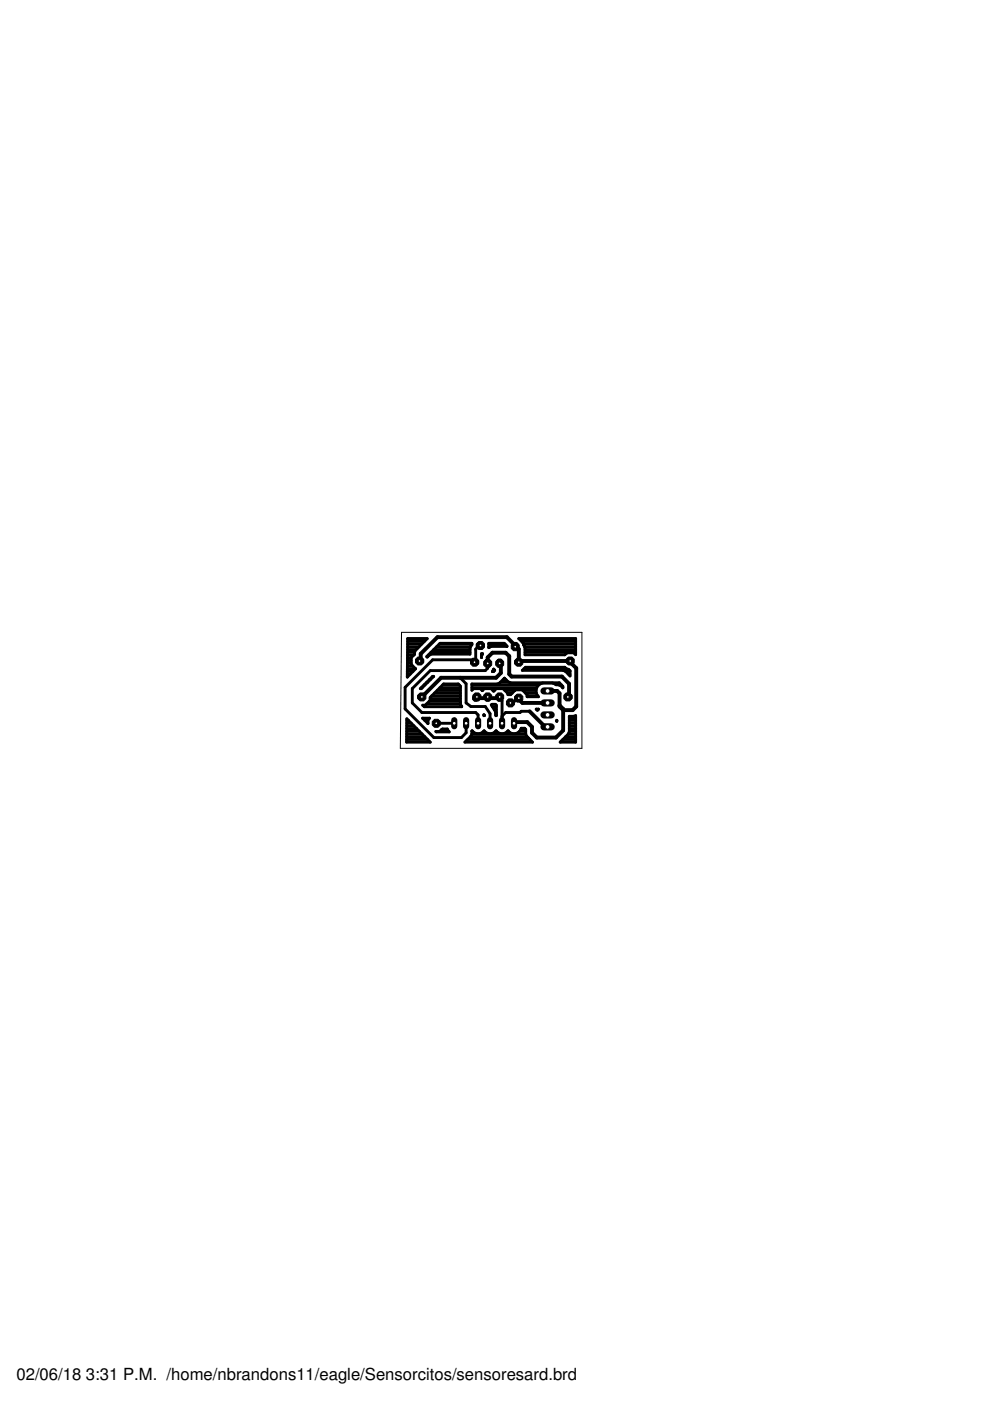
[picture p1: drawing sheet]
<svg xmlns="http://www.w3.org/2000/svg" width="210mm" height="297mm" viewBox="0 0 210 297" stroke-linecap="round" stroke-linejoin="round" font-family="sans-serif">
<defs><g id="words">
<g font-size="3.5">
<text x="3.5" y="292.5">02/06/18</text>
<text x="18.2" y="292.5">3:31 P.M. /home/nbrandons11/eagle/Sensorcitos/sensoresard.brd</text>
</g>
</g></defs>
<path d="M89.2 140.1v-1.5l3.6-3.5h14.7l2.5 2.5v2.5M100.9 148h5M103.4 140.4v-1l1-1h2.8l.8 .7v3.8l.5 .5h10.6l1.5 1.6v2.8M105.9 140.4l.3 .3v2l-1 1h-11.7l-4 4.1h-.3M109.7 148l1.1 1h5.3M110 140.1h10.6l1.6 1.6v8.1l-.8 .8h-2l-.8-.8v-2.8l-.5-.5h-2M110 140.1l-.3 .3M112.3 150.8l3.3 3.3h.5M118.6 149.5l.8 .8v4.6l-1.5 1.5h-4.1l-1-1v-1.3l-1-1h-2.6l-.2 .3" fill="none" stroke="#000" stroke-width=".83"/>
<g fill="none" stroke="#000" stroke-width=".61">
<path d="M86.4 139.5h.8M86.4 138.9h1.3M86.4 138.3h1.5M86.4 137.7h1.8M86.4 137.2h2.4M86.4 136.6h3M86.4 136h3.6M86.4 135.4h4.2l-2.5 2.5-.2 .8-.7 .7v1.5l.9 .9-1.7 1.8zM86.4 135.4h4.1M90.5 139.2l2.8-2.8h6.8v.3l-.4 .7v1.3h-8.2l-.9 .6zM90.8 138.9h.2M91.4 138.3h8.3"/>
<path d="M92 137.7h7.7M92.5 137.2h7.2M93.1 136.6h7M101.6 136.9l-.7 .7v2.8l-.5-.5h-8.7l-5.8 5.8v4.6l6.1 6.1h5.8l1-1v-2M102.1 139.1l.2-.5h-.2v.8M102.1 139.4h.1M102.1 138.9h.1M103.6 136.4h3.3l.6 .7h-3.3l-.6 .2zM103.6 137.2h.3M103.6 136.6h3.5M110 135.4h12v3.4l-.4-.4h-1.4l-.4 .4h-8.5v-1.4l-.3-.7v-.3zM110 135.4h12"/>
<path d="M110.6 136h11.4M110.8 136.2h.1M111 136.6h11M111.2 137.2h10.8M111.3 138.3h10.7M111.3 137.7h10.7M120 138.6h.1M86.2 156.8h4.5M86.2 156.2h3.9M86.2 155.6h3.3M86.2 155h2.7M86.2 154.5h2.1"/>
<path d="M86.3 152.4l4.9 5h-5zM86.3 153.9h1.5M86.3 153.3h.9M86.3 152.7h.3M86.4 143.5h.1M86.4 142.9h.6M86.4 142.3h1.2M86.4 141.8h1.7M86.4 141.2h1.1M86.4 140.6h.8M86.4 140h.8M89.1 146l2.6-2.6h.2l-2.6 2.6z"/>
<path d="M89.3 145.8h.2M89.6 152.3h1.5l-.4 .3v.8zM89.9 145.2h.2M90.1 152.7h.6M90.4 149.3h7.2M90.5 144.7h.2M90.6 153.3h.1M91 148.7h6.6M91.1 144.1h.2M91.2 147.9l2.9-2.9h3.1l.4 .5v3.5l.3 .8h-7.9l-.4-.3h.6l1-1zM91.2 148.1h6.4M91.5 147.5h6.1"/>
<path d="M91.6 143.5h.2M92.1 147h5.5M92.4 155.1h.8l.6-.5h1l.4 .6zM92.7 146.4h4.9M92.8 153.4h3.5M93.3 155h1.8M93.3 145.8h4.3M93.9 145.2h3.5M97.6 143.7l1.2 1.3v4l1 .8h3.1l1 1.5v2.1M99.2 156.8h13.1M99.7 156.2h12.1M100.1 145h5.4l.4-.2 1.1-1 .7 .8 .5 .2h10.4l.7 .7v.3a2.08 2.08 0 0 0-1.5-.7l-.6-.3h-2.2a1.69 1.69 0 0 0-.8 2.9h-2.4v-.4l-1.1-1h-1.4l-1 1h-.6v-.3l-1-1h-1.5l-.5 .6-.6-.6h-1.4l-.4 .4-.4-.4h-1.5l-.3 .3z"/>
<path d="M100.1 155.6v-.7a1.58 1.58 0 0 0 2.5 0 1.58 1.58 0 0 0 2.6 0 1.57 1.57 0 0 0 2.5 0 1.57 1.57 0 0 0 1.6 .7 1.57 1.57 0 0 0 1.2-1.2h.7l.3 .2v1M100.1 155.6l-.2 .5-1.3 1.3h14.3l-1.2-1.3-.2-.5M100.1 155.6h11.4M100.1 155h.1M100.1 145.8h13.7M100.1 145.2h14.1M102.2 146.4h.1M102.6 155h.1M102.6 151.5v.2zM102.6 151.6h.1M102.7 151.7h.1M103.4 140.4v1.3l-.5 .5h-11.7l-3.8 3.8v3l2.1 2.1h11.4l.5 .5v1.8"/>
<path d="M104.2 149.5l.1-.2h.7l.2 .2v2.2l-.1-.9zM104.4 149.9h.8M104.4 142.4h.1M104.4 142.3h.3M104.5 146.4h.3M104.7 141.9l.2 .2-.3 .3h-.2zM104.8 150.4h.4M105.1 155h.2M105.1 151h.1M105.1 151.6h.1M105.9 148l.5 .5v4.9M106.1 144.7h1.8"/>
<path d="M106.7 144.1h.6M107 146.4h2.2M107.6 155h.2M107.6 147h1M109.1 146.5h.1M109.7 148l-.7 .8h-.8M110.2 155h1.3M110.5 154.5h.8M110.7 142.1l.7-.6h8.4l.4 .4h.3l.4 .3v1.1l-1-1-.5-.2zM110.8 146.4h2.9M111.1 141.8h9M111.4 147h2.3"/>
<path d="M111.8 147.5h2.2M112.3 150.8h-1.8l-.2 .3h-3.1l-.8 .7M113.7 150.3h.5l-.3 .3zM113.8 150.4h.3M118 152.7h.1M118.1 152.7v.3zM118.5 145.2h.6M119 157.1v.1M119.3 145.8h.1M119.3 156.8h2.7M119.9 142.3h1M119.9 156.2h2.1"/>
<path d="M120 141.7h.1M120.5 142.9h.4M120.5 155.6h1.5M120.7 151.9h1l.3-.2v5.7h-3.2l1.7-1.8 .2-.5zM120.7 155h1.3M120.7 154.5h1.3M120.7 153.9h1.3M120.7 153.3h1.3M120.7 152.7h1.3M120.7 152.2h1.3"/>
</g>
<circle cx="89.2" cy="147.8" r=".71" fill="#000" stroke="#000" stroke-width=".21"/>
<circle cx="89.2" cy="147.8" r=".4" fill="#fff" stroke="#000" stroke-width=".21"/>
<circle cx="89.2" cy="140.1" r=".71" fill="#000" stroke="#000" stroke-width=".21"/>
<circle cx="89.2" cy="140.1" r=".4" fill="#fff" stroke="#000" stroke-width=".21"/>
<circle cx="105.9" cy="148" r=".71" fill="#000" stroke="#000" stroke-width=".21"/>
<circle cx="105.9" cy="148" r=".4" fill="#fff" stroke="#000" stroke-width=".21"/>
<circle cx="105.9" cy="140.4" r=".71" fill="#000" stroke="#000" stroke-width=".21"/>
<circle cx="105.9" cy="140.4" r=".4" fill="#fff" stroke="#000" stroke-width=".21"/>
<circle cx="120.6" cy="147.8" r=".71" fill="#000" stroke="#000" stroke-width=".21"/>
<circle cx="120.6" cy="147.8" r=".4" fill="#fff" stroke="#000" stroke-width=".21"/>
<circle cx="120.6" cy="140.1" r=".71" fill="#000" stroke="#000" stroke-width=".21"/>
<circle cx="120.6" cy="140.1" r=".4" fill="#fff" stroke="#000" stroke-width=".21"/>
<circle cx="103.4" cy="148" r=".71" fill="#000" stroke="#000" stroke-width=".21"/>
<circle cx="103.4" cy="148" r=".4" fill="#fff" stroke="#000" stroke-width=".21"/>
<circle cx="103.4" cy="140.4" r=".71" fill="#000" stroke="#000" stroke-width=".21"/>
<circle cx="103.4" cy="140.4" r=".4" fill="#fff" stroke="#000" stroke-width=".21"/>
<circle cx="101.6" cy="136.9" r=".71" fill="#000" stroke="#000" stroke-width=".21"/>
<circle cx="101.6" cy="136.9" r=".4" fill="#fff" stroke="#000" stroke-width=".21"/>
<circle cx="109.2" cy="136.9" r=".71" fill="#000" stroke="#000" stroke-width=".21"/>
<circle cx="109.2" cy="136.9" r=".4" fill="#fff" stroke="#000" stroke-width=".21"/>
<circle cx="100.9" cy="148" r=".71" fill="#000" stroke="#000" stroke-width=".21"/>
<circle cx="100.9" cy="148" r=".4" fill="#fff" stroke="#000" stroke-width=".21"/>
<circle cx="100.9" cy="140.4" r=".71" fill="#000" stroke="#000" stroke-width=".21"/>
<circle cx="100.9" cy="140.4" r=".4" fill="#fff" stroke="#000" stroke-width=".21"/>
<circle cx="109.7" cy="140.4" r=".71" fill="#000" stroke="#000" stroke-width=".21"/>
<circle cx="109.7" cy="140.4" r=".4" fill="#fff" stroke="#000" stroke-width=".21"/>
<circle cx="109.7" cy="148" r=".71" fill="#000" stroke="#000" stroke-width=".21"/>
<circle cx="109.7" cy="148" r=".4" fill="#fff" stroke="#000" stroke-width=".21"/>
<path d="M115.3 146.5h1.6" fill="none" stroke="#000" stroke-width="1.5"/>
<circle cx="116.1" cy="146.5" r=".51" fill="#fff" stroke="#000" stroke-width=".21"/>
<path d="M115.3 149h1.6" fill="none" stroke="#000" stroke-width="1.5"/>
<circle cx="116.1" cy="149" r=".51" fill="#fff" stroke="#000" stroke-width=".21"/>
<path d="M115.3 151.6h1.6" fill="none" stroke="#000" stroke-width="1.5"/>
<circle cx="116.1" cy="151.6" r=".51" fill="#fff" stroke="#000" stroke-width=".21"/>
<path d="M115.3 154.1h1.6" fill="none" stroke="#000" stroke-width="1.5"/>
<circle cx="116.1" cy="154.1" r=".51" fill="#fff" stroke="#000" stroke-width=".21"/>
<path d="M98.8 152.7v1.3" fill="none" stroke="#000" stroke-width="1.3"/>
<circle cx="98.8" cy="153.4" r=".4" fill="#fff" stroke="#000" stroke-width=".21"/>
<path d="M101.4 152.7v1.3" fill="none" stroke="#000" stroke-width="1.3"/>
<circle cx="101.4" cy="153.4" r=".4" fill="#fff" stroke="#000" stroke-width=".21"/>
<path d="M103.9 152.7v1.3" fill="none" stroke="#000" stroke-width="1.3"/>
<circle cx="103.9" cy="153.4" r=".4" fill="#fff" stroke="#000" stroke-width=".21"/>
<path d="M106.4 152.7v1.3" fill="none" stroke="#000" stroke-width="1.3"/>
<circle cx="106.4" cy="153.4" r=".4" fill="#fff" stroke="#000" stroke-width=".21"/>
<path d="M109 152.7v1.3" fill="none" stroke="#000" stroke-width="1.3"/>
<circle cx="109" cy="153.4" r=".4" fill="#fff" stroke="#000" stroke-width=".21"/>
<path d="M96.3 152.7v1.3" fill="none" stroke="#000" stroke-width="1.3"/>
<circle cx="96.3" cy="153.4" r=".4" fill="#fff" stroke="#000" stroke-width=".21"/>
<circle cx="89.5" cy="147.8" r=".92" fill="#000" stroke="#000" stroke-width=".21"/>
<circle cx="89.5" cy="147.8" r=".3" fill="#fff" stroke="#000" stroke-width=".21"/>
<circle cx="103.4" cy="140.7" r=".92" fill="#000" stroke="#000" stroke-width=".21"/>
<circle cx="103.4" cy="140.7" r=".3" fill="#fff" stroke="#000" stroke-width=".21"/>
<path d="M92.2 152.8h1.1v1.1h-1.1z" fill="#000" stroke="#000" stroke-width=".21"/>
<circle cx="92.8" cy="153.4" r=".3" fill="#fff" stroke="#000" stroke-width=".21"/>
<path d="M107.7 148.3h1v1h-1z" fill="#000" stroke="#000" stroke-width=".21"/>
<circle cx="108.2" cy="148.8" r=".3" fill="#fff" stroke="#000" stroke-width=".21"/>
<circle cx="92.5" cy="153.4" r=".92" fill="#000" stroke="#000" stroke-width=".21"/>
<circle cx="92.5" cy="153.4" r=".3" fill="#fff" stroke="#000" stroke-width=".21"/>
<circle cx="88.9" cy="140.1" r=".92" fill="#000" stroke="#000" stroke-width=".21"/>
<circle cx="88.9" cy="140.1" r=".3" fill="#fff" stroke="#000" stroke-width=".21"/>
<circle cx="101.9" cy="136.9" r=".92" fill="#000" stroke="#000" stroke-width=".21"/>
<circle cx="101.9" cy="136.9" r=".3" fill="#fff" stroke="#000" stroke-width=".21"/>
<circle cx="100.6" cy="140.4" r=".92" fill="#000" stroke="#000" stroke-width=".21"/>
<circle cx="100.6" cy="140.4" r=".3" fill="#fff" stroke="#000" stroke-width=".21"/>
<circle cx="105.9" cy="140.7" r=".92" fill="#000" stroke="#000" stroke-width=".21"/>
<circle cx="105.9" cy="140.7" r=".3" fill="#fff" stroke="#000" stroke-width=".21"/>
<circle cx="110" cy="140.4" r=".92" fill="#000" stroke="#000" stroke-width=".21"/>
<circle cx="110" cy="140.4" r=".3" fill="#fff" stroke="#000" stroke-width=".21"/>
<circle cx="109.2" cy="137.1" r=".92" fill="#000" stroke="#000" stroke-width=".21"/>
<circle cx="109.2" cy="137.1" r=".3" fill="#fff" stroke="#000" stroke-width=".21"/>
<circle cx="120.9" cy="140.1" r=".92" fill="#000" stroke="#000" stroke-width=".21"/>
<circle cx="120.9" cy="140.1" r=".3" fill="#fff" stroke="#000" stroke-width=".21"/>
<circle cx="120.4" cy="147.8" r=".92" fill="#000" stroke="#000" stroke-width=".21"/>
<circle cx="120.4" cy="147.8" r=".3" fill="#fff" stroke="#000" stroke-width=".21"/>
<circle cx="110" cy="148" r=".92" fill="#000" stroke="#000" stroke-width=".21"/>
<circle cx="110" cy="148" r=".3" fill="#fff" stroke="#000" stroke-width=".21"/>
<circle cx="108.2" cy="149" r=".92" fill="#000" stroke="#000" stroke-width=".21"/>
<circle cx="108.2" cy="149" r=".3" fill="#fff" stroke="#000" stroke-width=".21"/>
<circle cx="105.9" cy="147.8" r=".92" fill="#000" stroke="#000" stroke-width=".21"/>
<circle cx="105.9" cy="147.8" r=".3" fill="#fff" stroke="#000" stroke-width=".21"/>
<circle cx="103.4" cy="147.8" r=".92" fill="#000" stroke="#000" stroke-width=".21"/>
<circle cx="103.4" cy="147.8" r=".3" fill="#fff" stroke="#000" stroke-width=".21"/>
<circle cx="101.1" cy="147.8" r=".92" fill="#000" stroke="#000" stroke-width=".21"/>
<circle cx="101.1" cy="147.8" r=".3" fill="#fff" stroke="#000" stroke-width=".21"/>
<path d="M85.1 134.1h38.3v24.6h-38.5z" fill="none" stroke="#000" stroke-width=".21"/>
<use href="#words"/>
</svg>
